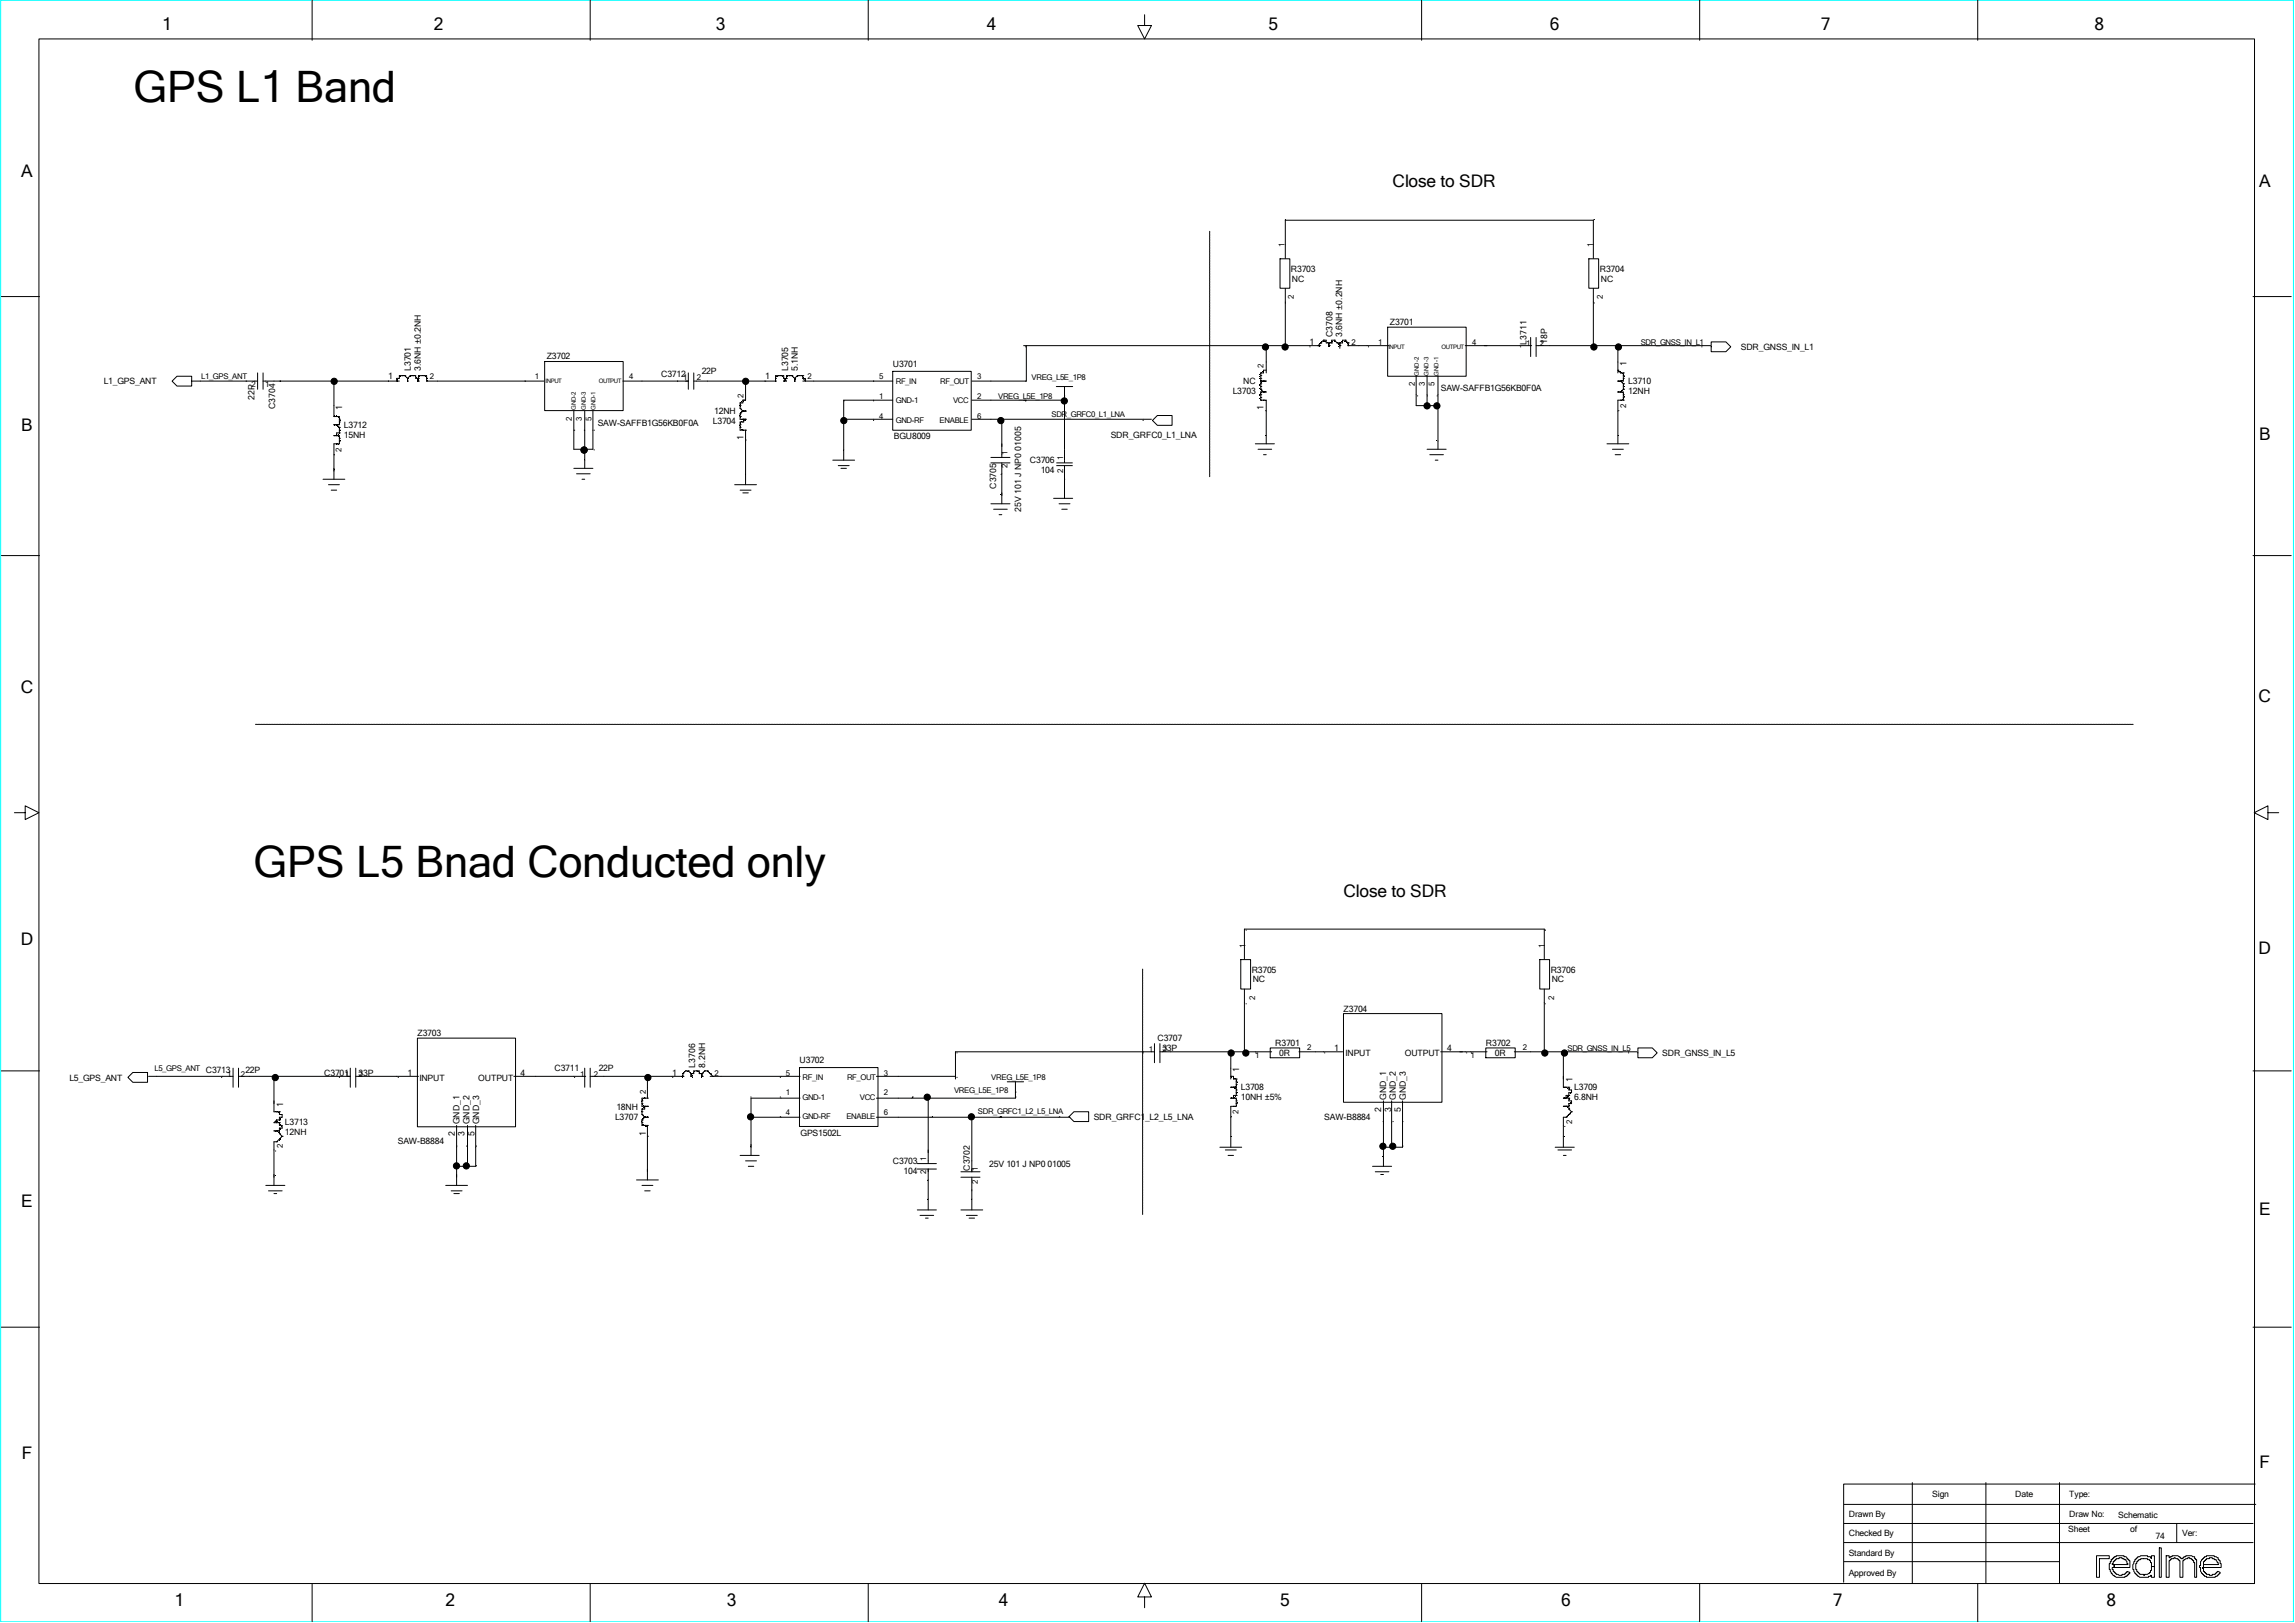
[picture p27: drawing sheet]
<svg xmlns="http://www.w3.org/2000/svg" width="297mm" height="210mm" viewBox="0 0 297 210" stroke-linecap="round" stroke-linejoin="round" font-family="sans-serif">
<defs><g id="words">
<g font-size="5.6">
<text x="17.3" y="13.3">GPS L1 Band</text>
<text x="32.8" y="113.5">GPS L5 Bnad Conducted only</text>
</g>
<g font-size="2.2">
<text x="21" y="3.8">1</text>
<text x="56.1" y="3.8">2</text>
<text x="92.6" y="3.8">3</text>
<text x="127.7" y="3.8">4</text>
<text x="164.2" y="3.8">5</text>
<text x="200.6" y="3.8">6</text>
<text x="235.7" y="3.8">7</text>
<text x="271" y="3.8">8</text>
<text x="2.8" y="23">A</text>
<text x="180.2" y="24.1">Close to SDR</text>
<text x="292.4" y="24.1">A</text>
<text x="2.8" y="55.8">B</text>
<text x="292.4" y="56.9">B</text>
<text x="2.7" y="89.7">C</text>
<text x="292.3" y="90.8">C</text>
<text x="173.9" y="116.1">Close to SDR</text>
<text x="2.7" y="122.3">D</text>
<text x="292.3" y="123.4">D</text>
<text x="2.8" y="156.1">E</text>
<text x="292.4" y="157.3">E</text>
<text x="2.8" y="188.8">F</text>
<text x="292.4" y="189.9">F</text>
<text x="22.6" y="207.8">1</text>
<text x="57.7" y="207.8">2</text>
<text x="94.1" y="207.8">3</text>
<text x="129.3" y="207.8">4</text>
<text x="165.7" y="207.8">5</text>
<text x="202" y="207.8">6</text>
<text x="237.2" y="207.8">7</text>
<text x="272.6" y="207.8">8</text>
</g>
<g font-size="1.1">
<text x="167.1" y="35.2">R3703</text>
<text x="207" y="35.2">R3704</text>
<text x="167.2" y="36.4">NC</text>
<text x="207.2" y="36.4">NC</text>
<text x="70.7" y="46.4">Z3702</text>
<text x="115.5" y="47.4">U3701</text>
<text x="169.5" y="44.6">1</text>
<text x="172.4" y="43.6" transform="rotate(-90 172.4 43.6)">C3708</text>
<text x="173.7" y="43.6" transform="rotate(-90 173.7 43.6)">3.6NH ±0.2NH</text>
<text x="179.9" y="42">Z3701</text>
<text x="197.5" y="44.6" transform="rotate(-90 197.5 44.6)">L3711</text>
<text x="200.2" y="44.5" transform="rotate(-90 200.2 44.5)">18P</text>
<text x="210.5" y="47.4" transform="rotate(-90 210.5 47.4)">1</text>
<text x="225.3" y="45.3">SDR_GNSS_IN_L1</text>
<text x="13.4" y="49.7">L1_GPS_ANT</text>
<text x="32.9" y="51.7" transform="rotate(-90 32.9 51.7)">22P</text>
<text x="35.6" y="52.9" transform="rotate(-90 35.6 52.9)">C3704</text>
<text x="44.3" y="53.1" transform="rotate(-90 44.3 53.1)">1</text>
<text x="50.2" y="49.1">1</text>
<text x="53.2" y="48" transform="rotate(-90 53.2 48)">L3701</text>
<text x="54.4" y="48" transform="rotate(-90 54.4 48)">3.6NH ±0.2NH</text>
<text x="85.6" y="48.8">C3712</text>
<text x="90.8" y="48.5">22P</text>
<text x="92.4" y="53.5">12NH</text>
<text x="99" y="49.1">1</text>
<text x="102" y="48" transform="rotate(-90 102 48)">L3705</text>
<text x="103.3" y="48" transform="rotate(-90 103.3 48)">5.1NH</text>
<text x="159.5" y="51">L3703</text>
<text x="160.9" y="49.7">NC</text>
<text x="163.5" y="53.1" transform="rotate(-90 163.5 53.1)">1</text>
<text x="186.5" y="50.6">SAW-SAFFB1G56KB0F0A</text>
<text x="210.7" y="49.7">L3710</text>
<text x="210.7" y="51">12NH</text>
<text x="44.5" y="55.4">L3712</text>
<text x="44.5" y="56.7">15NH</text>
<text x="77.4" y="55.1">SAW-SAFFB1G56KB0F0A</text>
<text x="92.3" y="54.8">L3704</text>
<text x="96.2" y="56.9" transform="rotate(-90 96.2 56.9)">1</text>
<text x="115.7" y="56.8">BGU8009</text>
<text x="133.3" y="59.9">C3706</text>
<text x="143.7" y="56.7">SDR_GRFC0_L1_LNA</text>
<text x="128.9" y="63.2" transform="rotate(-90 128.9 63.2)">C3705</text>
<text x="134.7" y="61.2">104</text>
<text x="132.1" y="66.2" transform="rotate(-90 132.1 66.2)">25V 101 J NP0 01005</text>
<text x="162" y="125.8">R3705</text>
<text x="200.7" y="125.8">R3706</text>
<text x="162.1" y="127.1">NC</text>
<text x="173.9" y="130.9">Z3704</text>
<text x="200.8" y="127.1">NC</text>
<text x="54" y="134.1">Z3703</text>
<text x="103.5" y="137.5">U3702</text>
<text x="149.8" y="134.7">C3707</text>
<text x="150.4" y="136">33P</text>
<text x="165" y="135.4">R3701</text>
<text x="165.5" y="136.6">0R</text>
<text x="172.7" y="136">1</text>
<text x="174.1" y="136.6">INPUT</text>
<text x="181.8" y="136.6">OUTPUT</text>
<text x="187.3" y="136">4</text>
<text x="192.3" y="135.4">R3702</text>
<text x="193.4" y="136.6">0R</text>
<text x="215.1" y="136.6">SDR_GNSS_IN_L5</text>
<text x="9" y="139.8">L5_GPS_ANT</text>
<text x="26.6" y="138.9">C3713</text>
<text x="31.8" y="138.8">22P</text>
<text x="36.7" y="143.2" transform="rotate(-90 36.7 143.2)">1</text>
<text x="42" y="139.2">C3701</text>
<text x="46.4" y="139.2">33P</text>
<text x="52.8" y="139.2">1</text>
<text x="54.3" y="139.8">INPUT</text>
<text x="61.9" y="139.8">OUTPUT</text>
<text x="67.4" y="139.2">4</text>
<text x="71.8" y="138.5">C3711</text>
<text x="77.5" y="138.5">22P</text>
<text x="79.8" y="143.6">18NH</text>
<text x="87" y="139.2">1</text>
<text x="90" y="138.1" transform="rotate(-90 90 138.1)">L3706</text>
<text x="91.2" y="138.1" transform="rotate(-90 91.2 138.1)">8.2NH</text>
<text x="160.4" y="138.8" transform="rotate(-90 160.4 138.8)">1</text>
<text x="160.6" y="141.1">L3708</text>
<text x="160.6" y="142.4">10NH ±5%</text>
<text x="178.7" y="143.8" transform="rotate(-90 178.7 143.8)">2</text>
<text x="179.4" y="142.3" transform="rotate(-90 179.4 142.3)">GND_1</text>
<text x="180" y="143.8" transform="rotate(-90 180 143.8)">3</text>
<text x="180.7" y="142.3" transform="rotate(-90 180.7 142.3)">GND_2</text>
<text x="181.3" y="143.8" transform="rotate(-90 181.3 143.8)">5</text>
<text x="181.9" y="142.3" transform="rotate(-90 181.9 142.3)">GND_3</text>
<text x="203.5" y="140" transform="rotate(-90 203.5 140)">1</text>
<text x="203.7" y="141.1">L3709</text>
<text x="203.7" y="142.4">6.8NH</text>
<text x="36.9" y="145.5">L3713</text>
<text x="36.9" y="146.8">12NH</text>
<text x="51.5" y="148.1">SAW-B8884</text>
<text x="58.8" y="147" transform="rotate(-90 58.8 147)">2</text>
<text x="59.5" y="145.5" transform="rotate(-90 59.5 145.5)">GND_1</text>
<text x="60.1" y="147" transform="rotate(-90 60.1 147)">3</text>
<text x="60.8" y="145.5" transform="rotate(-90 60.8 145.5)">GND_2</text>
<text x="61.4" y="147" transform="rotate(-90 61.4 147)">5</text>
<text x="62" y="145.5" transform="rotate(-90 62 145.5)">GND_3</text>
<text x="79.6" y="144.9">L3707</text>
<text x="83.6" y="147" transform="rotate(-90 83.6 147)">1</text>
<text x="103.6" y="146.9">GPS1502L</text>
<text x="141.5" y="144.9">SDR_GRFC1_L2_L5_LNA</text>
<text x="171.4" y="144.9">SAW-B8884</text>
<text x="115.5" y="150.6">C3703</text>
<text x="116.9" y="151.9">104</text>
<text x="125.5" y="151.5" transform="rotate(-90 125.5 151.5)">C3702</text>
<text x="128" y="151">25V 101 J NP0 01005</text>
<text x="239.3" y="196.3">Drawn By</text>
<text x="250" y="193.7">Sign</text>
<text x="260.8" y="193.7">Date</text>
<text x="267.8" y="193.7">Type:</text>
<text x="267.8" y="196.3">Draw No:</text>
<text x="274.1" y="196.4">Schematic</text>
<text x="239.3" y="198.8">Checked By</text>
<text x="239.3" y="201.3">Standard By</text>
<text x="239.3" y="203.9">Approved By</text>
<text x="267.7" y="198.3">Sheet</text>
<text x="275.7" y="198.3">of</text>
<text x="279" y="199.2">74</text>
<text x="282.4" y="198.8">Ver:</text>
</g>
<g font-size="1">
<text x="166.2" y="32" transform="rotate(-90 166.2 32)">1</text>
<text x="206.2" y="32" transform="rotate(-90 206.2 32)">1</text>
<text x="167.5" y="38.7" transform="rotate(-90 167.5 38.7)">2</text>
<text x="207.4" y="38.7" transform="rotate(-90 207.4 38.7)">2</text>
<text x="163.5" y="47.6" transform="rotate(-90 163.5 47.6)">2</text>
<text x="174.9" y="44.6">2</text>
<text x="178.3" y="44.6">1</text>
<text x="190.5" y="44.6">4</text>
<text x="197.5" y="44.8">1</text>
<text x="199.3" y="44.8">2</text>
<text x="212.3" y="44.6">SDR_GNSS_IN_L1</text>
<text x="26" y="49.1">L1_GPS_ANT</text>
<text x="32.6" y="50.1">2</text>
<text x="34.3" y="50.1">1</text>
<text x="55.6" y="49.1">2</text>
<text x="69.2" y="49.1">1</text>
<text x="81.4" y="49.1">4</text>
<text x="88.4" y="49.2">1</text>
<text x="90.2" y="49.2">2</text>
<text x="96.2" y="51.5" transform="rotate(-90 96.2 51.5)">2</text>
<text x="104.5" y="49.1">2</text>
<text x="113.8" y="49.1">5</text>
<text x="113.8" y="51.6">1</text>
<text x="115.9" y="52.2">GND-1</text>
<text x="115.9" y="49.6">RF_IN</text>
<text x="121.7" y="49.6">RF_OUT</text>
<text x="123.3" y="52.2">VCC</text>
<text x="126.5" y="51.6">2</text>
<text x="126.5" y="49.1">3</text>
<text x="129.2" y="51.6">VREG_L5E_1P8</text>
<text x="133.5" y="49.2">VREG_L5E_1P8</text>
<text x="136.1" y="54">SDR_GRFC0_L1_LNA</text>
<text x="183.1" y="50" transform="rotate(-90 183.1 50)">2</text>
<text x="184.4" y="50" transform="rotate(-90 184.4 50)">3</text>
<text x="185.7" y="50" transform="rotate(-90 185.7 50)">5</text>
<text x="210.4" y="52.8" transform="rotate(-90 210.4 52.8)">2</text>
<text x="44.2" y="58.5" transform="rotate(-90 44.2 58.5)">2</text>
<text x="74" y="54.4" transform="rotate(-90 74 54.4)">2</text>
<text x="75.3" y="54.4" transform="rotate(-90 75.3 54.4)">3</text>
<text x="76.5" y="54.4" transform="rotate(-90 76.5 54.4)">5</text>
<text x="113.8" y="54.2">4</text>
<text x="115.9" y="54.7">GND-RF</text>
<text x="121.6" y="54.7">ENABLE</text>
<text x="126.5" y="54.2">6</text>
<text x="130.4" y="58.9" transform="rotate(-90 130.4 58.9)">1</text>
<text x="137.6" y="59.5" transform="rotate(-90 137.6 59.5)">1</text>
<text x="130.4" y="60.6" transform="rotate(-90 130.4 60.6)">2</text>
<text x="137.6" y="61.2" transform="rotate(-90 137.6 61.2)">2</text>
<text x="161.2" y="122.7" transform="rotate(-90 161.2 122.7)">1</text>
<text x="199.9" y="122.7" transform="rotate(-90 199.9 122.7)">1</text>
<text x="162.4" y="129.4" transform="rotate(-90 162.4 129.4)">2</text>
<text x="201.1" y="129.4" transform="rotate(-90 201.1 129.4)">2</text>
<text x="148.7" y="136.1">1</text>
<text x="150.4" y="136.1">2</text>
<text x="162.4" y="136.9">1</text>
<text x="169.1" y="135.8">2</text>
<text x="190.3" y="136.9">1</text>
<text x="197.1" y="135.8">2</text>
<text x="202.8" y="136">SDR_GNSS_IN_L5</text>
<text x="20" y="138.5">L5_GPS_ANT</text>
<text x="29.4" y="139.3">1</text>
<text x="31.2" y="139.3">2</text>
<text x="44.6" y="139.3">1</text>
<text x="46.4" y="139.3">2</text>
<text x="75.1" y="139.3">1</text>
<text x="76.8" y="139.3">2</text>
<text x="83.6" y="141.6" transform="rotate(-90 83.6 141.6)">2</text>
<text x="92.5" y="139.2">2</text>
<text x="101.7" y="139.2">5</text>
<text x="101.7" y="141.7">1</text>
<text x="103.9" y="142.3">GND-1</text>
<text x="103.9" y="139.7">RF_IN</text>
<text x="109.6" y="139.7">RF_OUT</text>
<text x="111.3" y="142.3">VCC</text>
<text x="114.4" y="141.7">2</text>
<text x="114.4" y="139.2">3</text>
<text x="123.5" y="141.4">VREG_L5E_1P8</text>
<text x="128.3" y="139.7">VREG_L5E_1P8</text>
<text x="36.6" y="148.6" transform="rotate(-90 36.6 148.6)">2</text>
<text x="101.7" y="144.3">4</text>
<text x="103.9" y="144.8">GND-RF</text>
<text x="109.5" y="144.8">ENABLE</text>
<text x="114.4" y="144.3">6</text>
<text x="126.6" y="144.1">SDR_GRFC1_L2_L5_LNA</text>
<text x="160.3" y="144.1" transform="rotate(-90 160.3 144.1)">2</text>
<text x="203.4" y="145.4" transform="rotate(-90 203.4 145.4)">2</text>
<text x="119.9" y="152" transform="rotate(-90 119.9 152)">2</text>
<text x="119.9" y="150.2" transform="rotate(-90 119.9 150.2)">1</text>
<text x="126.6" y="153.2" transform="rotate(-90 126.6 153.2)">2</text>
<text x="126.6" y="151.5" transform="rotate(-90 126.6 151.5)">1</text>
</g>
<g font-size=".8">
<text x="179.7" y="45.2">INPUT</text>
<text x="186.6" y="45.2">OUTPUT</text>
<text x="70.6" y="49.6">INPUT</text>
<text x="74.5" y="53" transform="rotate(-90 74.5 53)">GND-2</text>
<text x="75.8" y="53" transform="rotate(-90 75.8 53)">GND-3</text>
<text x="77.1" y="53" transform="rotate(-90 77.1 53)">GND-1</text>
<text x="77.5" y="49.6">OUTPUT</text>
<text x="183.6" y="48.6" transform="rotate(-90 183.6 48.6)">GND-2</text>
<text x="184.9" y="48.6" transform="rotate(-90 184.9 48.6)">GND-3</text>
<text x="186.1" y="48.6" transform="rotate(-90 186.1 48.6)">GND-1</text>
</g>
</g></defs>
<path d="M.1 0h296.7v209.8h-296.7z" fill="none" stroke="#0ff" stroke-width=".13"/>
<g fill="none" stroke="#000" stroke-width=".13">
<path d="M40.4 0v5.2M76.4 0v5.2M112.4 0v5.2M184 0v5.2M220 0v5.2M255.9 0v5.2M5 5h286.8v199.9h-286.8zM148.1 1.9v1.4h.9l-.9 1.7-.9-1.7h.9M.2 38.4h4.9M165.7 33.5h1.2v3.8h-1.2zM166.3 33.4v-4.9h39.9v4.9M166.3 37.3v7.8"/>
<path d="M205.6 33.5h1.3v3.8h-1.3zM206.2 37.3v7.8M291.6 38.4h4.9M22.3 49.3l.6-.6h1.9v1.3h-1.9zM24.9 49.3h8.4M33.3 48.3v2.1M34 49.3h17.7M34 48.3v2.1M43.2 53.9h.1M43.2 55h.1M43.2 56.4h.1M43.2 56.4h.7v1h-.7v4.6"/>
<path d="M43.2 49.3v4.6M43.2 53.9h.7v1.1h-.7M43.6 55h.1M43.6 53.9h.1M43.6 56.4h.1M43.6 57.4h.1M43.6 55l.3 .3M43.9 54.6h.1M43.9 54.2h.1M43.9 56h.1M43.9 55.7h.1M43.9 55.3h.1"/>
<path d="M43.9 57.1h.1M43.9 56.7h.1M43.9 55.3v.7M43.9 56h-.3v.4M51.3 49.3h.1M51.7 48.6h.1M51.7 48.6h.7M51.7 48.6v.4h-.4v.3M52 48.6h.1M52.4 48.6h.1M52.4 48.6l.3 .4M52.7 49h.1"/>
<path d="M52.7 49.3h.1M52.7 49v.3M53.1 48.6h.1M53.1 48.6h.7v.4h.4M53.1 48.6l-.4 .4M53.4 48.6h.1M54.2 48.6h.1M54.2 49h.1M54.2 49.3h.1M54.2 48.6h1v.7M54.2 48.6v.7M54.9 48.6h.1"/>
<path d="M55.2 49.3h.1M55.2 49h.1M55.2 49.3h15.2M70.5 46.8h10.1v6.3h-10.1zM74.3 53.2v4.9h2.4v-4.9M75.7 53.2v7.4M80.6 49.3h8.5M89.1 48.3v2.1M89.8 49.3h10.6M89.8 48.3v2.1M95.8 55h.1M95.8 55.3h.1"/>
<path d="M95.8 53.5h.1M95.8 53.9h.1M95.8 52.1h.1M95.8 52.5h.1M95.8 52.8h.1M95.8 53.5v.7h.7M95.8 52.1v.7M95.8 52.8l.3 .4M96.1 54.6h.1M96.1 55.7h.1M96.1 53.2h.1M96.1 54.2h.1"/>
<path d="M96.1 54.6h-.3v1.1h.7M96.1 53.2h.4M96.1 53.2l-.3 .3M96.5 55.7h.1M96.5 54.2h.1M96.5 53.2h.1M96.5 49.3v2.5h-.4v.3h-.3M96.5 55.7v7M96.5 54.2l-.4 .4M100.4 49h.1M100.4 49.3h.1M100.7 48.6h.1"/>
<path d="M101.1 48.6h.1M101.4 49h.1M101.4 49.3h.1M101.4 49l.4 .3h-.4M101.4 49v-.4h-1v.7M101.8 48.6h.1M101.8 49h.1M101.8 48.6h.7M101.8 48.6v.4M101.8 49l-.4 .3M102.1 48.6h.1M102.5 48.6h.1"/>
<path d="M102.5 48.6l.3 .4M102.8 49h.1M102.8 49.3h.1M102.8 49v.3M103.2 48.6h.1M103.2 48.6h.7M103.2 48.6l-.4 .4M103.9 49h.1M103.9 48.6h.1M103.9 49.3h11.6M103.9 49l.3 .3v-.3M103.9 48.6v.4"/>
<path d="M107.8 59.5h2.8M109.2 54.2h6.3M115.5 48h10.2v7.7h-10.2zM115.5 51.8h-6.3v7.7M125.8 54.2h23.2M125.8 51.8h12M128.2 59.9h2.5M128.2 59.2h2.5M129.6 54.2v5M129.6 59.9v5.3M132.5 44.7h38.4M132.8 44.7v4.6h-7"/>
<path d="M136.7 59.9h2.1M136.7 50h2.1M137.8 50v9.9M149.8 53.8h1.9v1.2h-1.9l-.7-.6zM162.5 57.4h2.4M162.8 58.1h1.8M163.2 50.7h.1M163.2 51.1h.1M163.2 51.4h.1M163.2 51.8h.1M163.2 49.7h.1M163.2 50h.1"/>
<path d="M163.2 50.4h.1M163.2 48.3h.1M163.2 48.6h.1M163.2 49h.1M163.2 49.3h.1M163.2 51.8h.7v5.6M163.2 49.3h.7M163.2 50.7h.7M163.2 48.3v2.1M163.2 50.7v1.1M163.2 50.4l.3 .3M163.5 50.7h.1"/>
<path d="M163.5 51.8h.1M163.5 49.3h.1M163.5 58.8h.4M163.9 44.7v3.6M163.9 47.9h-.4v.4h-.3M170.6 44.7h.1M170.9 44.4h.1M171.3 44h.1M171.3 44h.3v.4h.7M171.3 44l-.7 .7M172 44.7h.1M172 44.4h.1"/>
<path d="M172 44.4v.3M172.3 44.4h.1M172.7 44h.1M172.7 44h-.4v.4M172.7 44l.3 .4M173 44.4h.1M173.4 44.7h.1M173.4 44.4h.1M173.4 44.4v.7M174.1 44h.1M174.1 44h-.4v.4h-.7M174.1 44l.3 .4"/>
<path d="M174.4 44.7h.1M174.4 44.4h.1M174.4 44.7h5.3M174.4 44.4v.3M179.6 42.3h10.1v6.4h-10.1zM183.3 48.6v3.9h2.8M184.7 58.1h2.4M184.7 48.6v3.9M185 58.8h1.8M185.7 59.5h.4M186.1 48.6v9.5M189.6 44.7h8.5"/>
<path d="M198.1 44.7h.1M198.1 43.7v2.4M198.8 44.7h22.6M198.8 43.7v2.4M208 57.4h2.8M208.7 58.1h1.4M209 58.8h.7M209.4 47.9h.1M209.4 49.3h.1M209.4 50.7h.1M209.4 44.7v3.6M209.4 50.7h.7v1.1"/>
<path d="M209.4 47.9l.3 .4M209.7 49.3h.1M209.7 48.3h.1M209.7 50.7h.1M209.7 51.8h.1M209.7 48.3h.4M209.7 49.3l.4 .4M210.1 49h.1M210.1 48.6h.1M210.1 48.3h.1M210.1 50.4h.1M210.1 49.7h.1"/>
<path d="M210.1 51.8h.1M210.1 51.4h.1M210.1 51.1h.1M210.1 51.8h-.7v5.6M210.1 48.3v1h-.7M210.1 49.7v.7M210.1 50.4l-.4 .3M221.4 44.2h2l.6 .7-.6 .6h-2zM.2 71.9h4.9M41.8 62h2.8M42.5 62.7h1.4M42.9 63.4h.7"/>
<path d="M74.3 60.6h2.4M74.6 61.3h1.8M75.3 62h.4M95.1 62.7h2.8M95.8 63.4h1.4M96.1 63.8h.7M108.5 60.2h1.4M108.8 60.6h.7M128.2 65.2h2.5M128.6 65.9h1.8M129.3 66.6h.3M136.3 64.5h2.5"/>
<path d="M136.7 60.2h2.1M137.1 65.2h1.4M137.4 65.9h.7M137.8 60.2v4.3M291.6 71.9h4.9M1.9 105.2h1.4v-.9l1.7 .9-1.7 .8v-.8M293.5 105.2v-.9l-1.8 .9 1.8 .8v-.8h1.4M.2 138.6h4.9M16.6 139.4l.6-.6h1.9v1.2h-1.9zM19.2 139.3h11M30.2 138.2v2.5M30.9 139.3h14.4"/>
<path d="M30.9 138.2v2.5M35.5 139.3v4.6h.7M45.3 138.2v2.5M46 139.3h8.2M46 138.2v2.5M54 134.3h12.7v11.5h-12.7zM66.5 139.3h9.2M75.7 139.3h.1M75.7 138.2v2.5M76.4 139.3h12M76.4 138.2v2.5M83.8 139.3v2.8"/>
<path d="M88.4 138.9h.1M88.4 139.3h.1M88.4 138.9v.4M88.7 138.6h.1M88.7 138.6h.4M88.7 138.6l-.3 .3M89.1 138.6h.1M89.1 138.6l.3 .3M89.4 139.3h.1M89.4 138.9h.1M89.4 138.9h.4v-.3h.7v.3h.3M89.4 138.9v.4"/>
<path d="M90.1 138.6h.1M90.8 139.3h.1M90.8 138.9h.1M90.8 138.9v.4M91.2 138.6h.1M91.2 138.6h.3M91.2 138.6l-.4 .3M91.5 138.6h.1M91.5 138.6l.8 .7M91.9 138.9h.1M91.9 139.3h11.6M92.3 139.3h.1"/>
<path d="M103.5 138.1h10.1v7.7h-10.1zM113.4 139.3h10.2M130.4 140h2.1M131.4 140v2.1h-18M149.4 136.1h-25.8v3.5M149.4 135v2.5M150.1 136.1h14.5M150.1 135v2.5M159.3 139.3h.1M159.3 139.3h.3v.3h.4M159.3 136.1v3.5M160 140h.1"/>
<path d="M160 139.6h.1M160 139.6v2.1M160.6 124.2h1.2v3.8h-1.2zM161 124.1v-3.9h38.8v3.9M161 128v8.4M164.4 135.6h3.8v1.3h-3.8zM168.1 136.1h5.6M173.9 131.1h12.7v11.5h-12.7zM186.4 136.1h6M192.3 135.6h3.8v1.3h-3.8zM196 136.1h15.8M199.3 124.2h1.2v3.8h-1.2z"/>
<path d="M199.8 128v8.4M202.3 136.1v4.6h.7M212 135.6h1.8l.7 .6-.7 .7h-1.8zM291.6 138.6h4.9M34.4 153.4h2.5M34.7 154.1h1.8M35.5 154.4h.3M35.5 146.3h.7M35.8 143.9h.1M35.8 146.3h.1M35.8 147.7h.1M35.8 147.7h-.3v5.7"/>
<path d="M35.8 144.9l-.3 .4h.7M35.8 144.9v.4M35.8 144.9h.4M36.2 144.9h.1M36.2 143.9h.1M36.2 146h.1M36.2 145.3h.1M36.2 147.4h.1M36.2 146.7h.1M36.2 143.9v.3h.3v.4h-.3v.3M36.2 145.3v.3h.3v.4h-.3M36.2 146v.7"/>
<path d="M36.2 146.7l.3 .3M36.5 147h.1M36.5 147l-.7 .7M57.7 153.4h2.8M58.4 154.1h1.4M58.7 154.4h.7M59.1 145.6v7.8M60.5 145.6v5.3M61.6 145.6v5.3h-2.5M82.4 152.7h2.8M83.1 144.9h.1M83.1 145.3h.1"/>
<path d="M83.1 143.5h.1M83.1 143.9h.1M83.1 144.2h.1M83.1 142.4h.1M83.1 142.8h.1M83.1 153.4h1.4M83.1 144.9v.7h.7M83.1 143.5v.7M83.1 144.2l.3 .4M83.4 144.6h.1M83.4 145.6h.1M83.4 142.1h.1"/>
<path d="M83.4 143.1h.1M83.4 144.6h.4M83.4 154.1h.7M83.4 144.6l-.3 .3M83.4 143.1v.4h-.3M83.8 144.6h.1M83.8 145.6h.1M83.8 143.1h.1M83.8 142.1h.1M83.8 142.1h-.7v1h.7M83.8 145.6v7.1M95.8 149.5h2.4"/>
<path d="M96.5 150.2h1.4M96.8 150.9h.7M97.2 144.6h6.3M103.5 142.1h-6.3v7.4M113.4 144.6h25.1M118.7 156.6h2.5M118.7 151.3h2.5M118.7 150.6h2.5M119.1 157.3h1.7M119.8 157.6h.3M120.1 142.1v8.5M120.1 151.3v5.3"/>
<path d="M124.4 152.3h2.4M124.4 151.6h2.4M124.4 156.6h2.8M125.1 157.3h1.4M125.4 157.6h.7M125.8 144.6v7M125.8 152.3v4.3M139 143.8h1.9v1.3h-1.9l-.7-.6zM157.9 148.4h2.8M158.6 148.8h1.4M158.9 149.5h.7M159.3 140.7h.1"/>
<path d="M159.3 142.1h.1M159.3 142.1h.7v1h-.7v5.3M159.3 140.7h.7M159.6 140.7h.1M159.6 143.1h.1M159.6 142.1h.1M160 140.3h.1M160 141.7h.1M160 141.4h.1M160 141h.1M160 142.8h.1M160 142.4h.1"/>
<path d="M160 141.7h-.4v.4M177.6 150.9h2.5M178 151.6h1.7M178.7 152h.3M179 142.4v8.5M180.1 142.4v6M181.5 142.4v6h-2.5M201.3 148.4h2.4M201.6 148.8h1.8M202.3 142.1h.7M202.3 143.1h.7M202.3 149.5h.4"/>
<path d="M202.7 143.1h.1M202.7 144.6h.1M202.7 144.6h-.4v3.8M203 141.7h.1M203 140.7h.1M203 142.8h.1M203 142.1h.1M203 144.2h.1M203 143.5h.1M203 141.7h-.3v.4M203 140.7v.3h.4v.4h-.4v.3M203 142.1v.3h.4v.4h-.4"/>
<path d="M203 142.8v.7M203 143.5l.4 .4M203.4 143.9h.1M203.4 143.9l-.7 .7M.2 171.7h4.9M291.6 171.7h4.9M238.7 194.7h53.2M238.7 199.6h52.9M238.7 197.1h52.9M247.5 191.8v13.1M257 191.8v13.1M266.5 191.8v13.1"/>
<path d="M281.7 197.1v2.5M291.8 192h-53.2v12.7M40.4 204.9v4.9M76.4 204.9v4.9M112.4 204.9v4.9M148.1 206.6h.9l-.9-1.7-.9 1.7h.9v1.4M184 204.9v4.9M220 204.9v4.9M238.7 202.1h27.8M255.9 204.9v4.9M271.3 201.3h1.7v.4h-1.3v2.4h-.4zM273.2 201.8h.1v-.1l.3-.2v-.1h.3v-.1h1v.1h.2l.2 .3h.1v.1l.2 .1v.9h-2v-.4h1.8v-.1h-.1l-.2-.5h-.2v-.1h-.3v-.2h-.4v.2h-.3v.1h-.2v.1l-.2 .2v.2h-.2v.1h.3v.4h-.3v.3h.2v.2l.2 .2v.1h.2v.1h.2l.1 .1 .8-.1 .1-.2h.2v-.2l.3 .2v.1l-.2 .1-.1 .3h-.3v.1h-1.1l-.3-.1v-.2h-.1l-.2-.2h-.1l-.1-.5h-.1v-.8h.1z"/>
<path d="M276.4 201.7h.1l.1-.3h.3l.1-.1h.9v.1h.4l.1 .3v-.4h.4v1.4h-.4v-.5h-.1v-.3h-.1v-.1h-.3v-.1h-.9v.1h-.2v.1l-.3 .2v.2h-.1v.8h.1v.2h.1v.2h.2l.1 .2h.5v.1h.1v-.1h.4l.3-.1v-.1h.1v-.3h.1v-.5h.4v1.4h-.4v-.3h-.1v.2h-.3v.1h-1.1l-.3-.1-.1-.3h-.1v-.1h-.1l-.2-.3v-.2h-.1v-.7zM279.4 200.3h.3v3.8h-.3zM280.3 201.3h.4v.2h.1v-.1h.3v-.1h.8l.2 .1 .1 .3h.3l.1-.3h.3v-.1h.7l.2 .1h.2v.3l.3 .1v2.3h-.3v-1.9h-.1v-.3h-.1l-.2-.2h-.2v-.2h-.3v.2h-.2l-.3 .1v.1h-.1v2.2h-.4v-2.2h-.1l-.1-.2h-.3l-.1-.2h-.2v.2h-.3l-.2 .2h-.1v2.2h-.4zM284.9 201.8h.1v-.1l.3-.2v-.1h.2v-.1h1.1v.1l.5 .1v.3l.2 .1v.4h.1v.5h-2.2v-.4h1.9v-.2h-.2l-.1-.4-.5-.1v-.2h-.4v.2h-.4v.1h-.1v.1l-.2 .2v.7h-.2v.1h.2v.4l.2 .2v.1h.1v.1h.4v.1l.8-.1 .1-.2h.1v-.2l.4 .2v.1l-.2 .1-.2 .3h-.2v.1h-1.2v-.1h-.2v-.2h-.1l-.2-.2h-.1l-.1-.3v-.5h-.2z"/>
<circle cx="43.2" cy="49.3" r=".4"/>
<circle cx="75.6" cy="58.2" r=".4"/>
<circle cx="96.5" cy="49.3" r=".4"/>
<circle cx="109.2" cy="54.4" r=".4"/>
<circle cx="129.5" cy="54.4" r=".4"/>
<circle cx="137.7" cy="51.9" r=".4"/>
<circle cx="163.8" cy="44.9" r=".4"/>
<circle cx="166.3" cy="44.9" r=".4"/>
<circle cx="184.7" cy="52.5" r=".4"/>
<circle cx="185.9" cy="52.5" r=".4"/>
<circle cx="206.3" cy="44.9" r=".4"/>
<circle cx="209.4" cy="44.9" r=".4"/>
<circle cx="35.6" cy="139.4" r=".4"/>
<circle cx="83.8" cy="139.4" r=".4"/>
<circle cx="159.3" cy="136.2" r=".4"/>
<circle cx="161.2" cy="136.2" r=".4"/>
<circle cx="199.9" cy="136.2" r=".4"/>
<circle cx="202.5" cy="136.2" r=".4"/>
<circle cx="59.1" cy="150.9" r=".4"/>
<circle cx="60.3" cy="150.9" r=".4"/>
<circle cx="97.1" cy="144.5" r=".4"/>
<circle cx="120" cy="142" r=".4"/>
<circle cx="125.7" cy="144.5" r=".4"/>
<circle cx="179" cy="148.3" r=".4"/>
<circle cx="180.2" cy="148.3" r=".4"/>
</g>
<g fill="#000">
<circle cx="43.2" cy="49.3" r=".41"/>
<circle cx="75.6" cy="58.2" r=".41"/>
<circle cx="96.5" cy="49.3" r=".41"/>
<circle cx="109.2" cy="54.4" r=".41"/>
<circle cx="129.5" cy="54.4" r=".41"/>
<circle cx="137.7" cy="51.9" r=".41"/>
<circle cx="163.8" cy="44.9" r=".41"/>
<circle cx="166.3" cy="44.9" r=".41"/>
<circle cx="184.7" cy="52.5" r=".41"/>
<circle cx="185.9" cy="52.5" r=".41"/>
<circle cx="206.3" cy="44.9" r=".41"/>
<circle cx="209.4" cy="44.9" r=".41"/>
<circle cx="35.6" cy="139.4" r=".41"/>
<circle cx="83.8" cy="139.4" r=".41"/>
<circle cx="159.3" cy="136.2" r=".41"/>
<circle cx="161.2" cy="136.2" r=".41"/>
<circle cx="199.9" cy="136.2" r=".41"/>
<circle cx="202.5" cy="136.2" r=".41"/>
<circle cx="59.1" cy="150.9" r=".41"/>
<circle cx="60.3" cy="150.9" r=".41"/>
<circle cx="97.1" cy="144.5" r=".41"/>
<circle cx="120" cy="142" r=".41"/>
<circle cx="125.7" cy="144.5" r=".41"/>
<circle cx="179" cy="148.3" r=".41"/>
<circle cx="180.2" cy="148.3" r=".41"/>
</g>
<path d="M156.5 29.9v31.8M33.1 93.7h243M147.9 125.4v31.8" fill="none" stroke="#000" stroke-width=".13" stroke-dasharray=".3 .1"/>
<use href="#words"/>
</svg>
